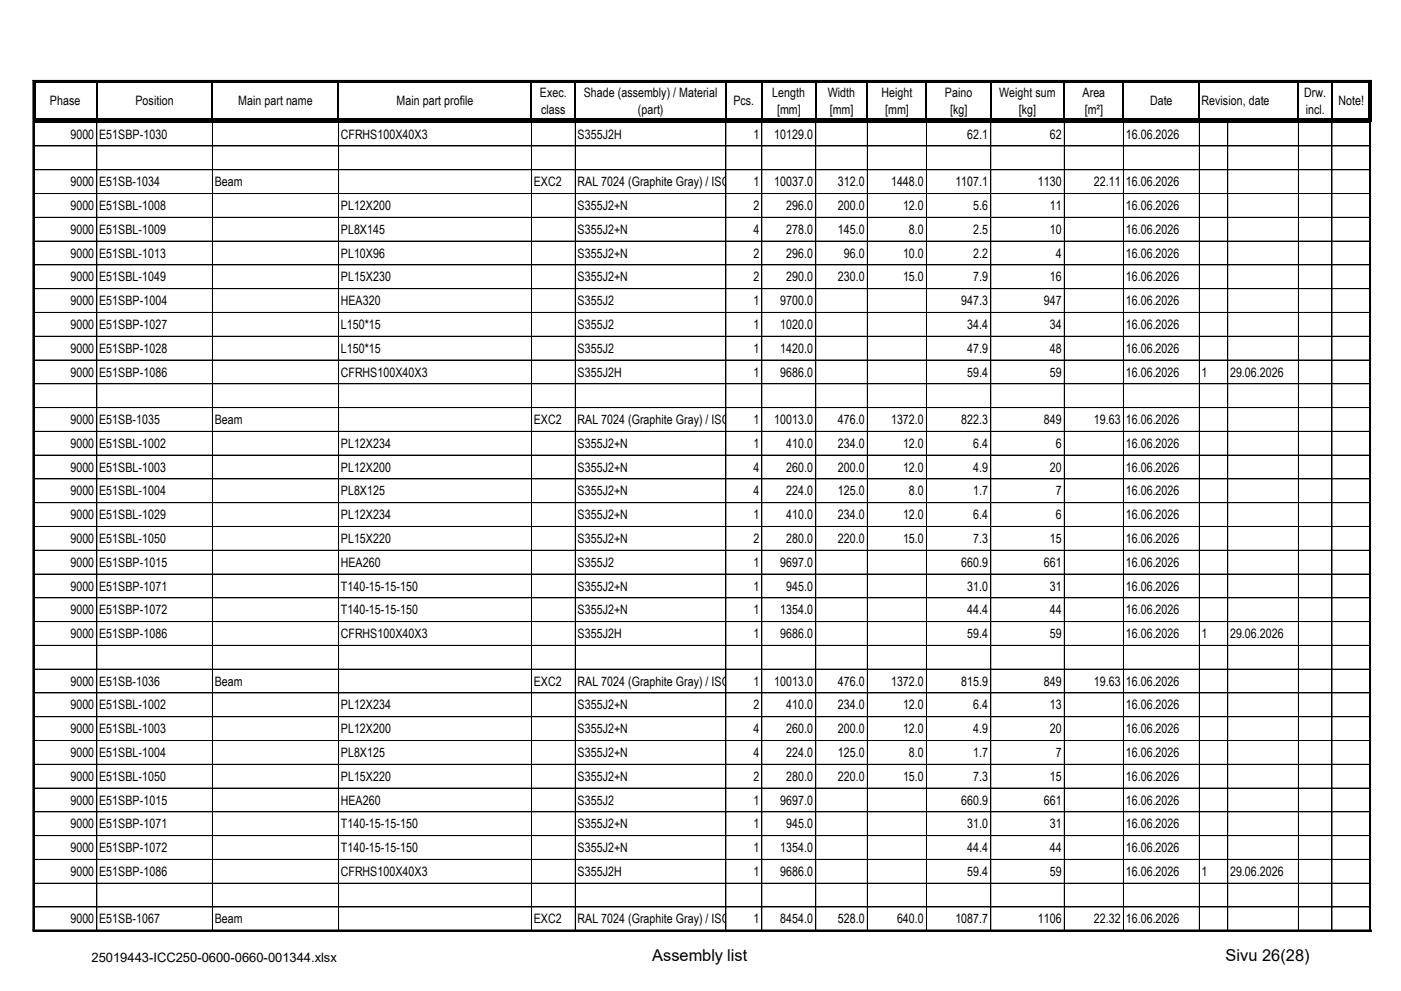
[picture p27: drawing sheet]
<svg xmlns="http://www.w3.org/2000/svg" width="297mm" height="210mm" viewBox="0 0 297 210" stroke-linecap="round" stroke-linejoin="round" font-family="sans-serif">
<defs><g id="words">
<g font-size="3.5">
<text x="138.2" y="203.6">Assembly list</text>
<text x="259.8" y="203.6">Sivu 26(28)</text>
</g>
<g font-size="2.8">
<text x="10.6" y="22.3">Phase</text>
<text x="28.7" y="22.3">Position</text>
<text x="50.5" y="22.3">Main part name</text>
<text x="84" y="22.3">Main part profile</text>
<text x="114.4" y="20.5">Exec.</text>
<text x="123.7" y="20.5">Shade (assembly) / Material</text>
<text x="155.4" y="22.3">Pcs.</text>
<text x="163.7" y="20.5">Length</text>
<text x="175.5" y="20.5">Width</text>
<text x="186.8" y="20.5">Height</text>
<text x="200.3" y="20.5">Paino</text>
<text x="211.8" y="20.5">Weight sum</text>
<text x="229.4" y="20.5">Area</text>
<text x="243.8" y="22.3">Date</text>
<text x="254.7" y="22.2">Revision, date</text>
<text x="276.4" y="20.5">Drw.</text>
<text x="283.7" y="22.3">Note!</text>
<text x="14.9" y="29.4">9000</text>
<text x="21" y="29.4">E51SBP-1030</text>
<text x="72.2" y="29.4">CFRHS100X40X3</text>
<text x="114.7" y="24.1">class</text>
<text x="122.4" y="29.4">S355J2H</text>
<text x="135.2" y="24.1">(part)</text>
<text x="159.7" y="29.4">1</text>
<text x="164.1" y="29.4">10129.0</text>
<text x="164.7" y="24.1">[mm]</text>
<text x="175.9" y="24.1">[mm]</text>
<text x="187.6" y="24.1">[mm]</text>
<text x="201.4" y="24.1">[kg]</text>
<text x="205" y="29.4">62.1</text>
<text x="215.9" y="24.1">[kg]</text>
<text x="222.5" y="29.4">62</text>
<text x="229.9" y="24.1">[m²]</text>
<text x="238.6" y="29.4">16.06.2026</text>
<text x="276.7" y="24.1">incl.</text>
<text x="14.9" y="39.5">9000</text>
<text x="21" y="39.5">E51SB-1034</text>
<text x="45.5" y="39.5">Beam</text>
<text x="113.1" y="39.5">EXC2</text>
<text x="122.4" y="39.5">RAL 7024 (Graphite Gray) / ISO12944-5</text>
<text x="159.7" y="39.5">1</text>
<text x="164.1" y="39.5">10037.0</text>
<text x="177.6" y="39.5">312.0</text>
<text x="188.8" y="39.5">1448.0</text>
<text x="202.5" y="39.5">1107.1</text>
<text x="220" y="39.5">1130</text>
<text x="231.9" y="39.5">22.11</text>
<text x="238.6" y="39.5">16.06.2026</text>
<text x="14.9" y="44.5">9000</text>
<text x="21" y="44.5">E51SBL-1008</text>
<text x="72.2" y="44.5">PL12X200</text>
<text x="122.4" y="44.5">S355J2+N</text>
<text x="159.7" y="44.5">2</text>
<text x="166.6" y="44.5">296.0</text>
<text x="177.6" y="44.5">200.0</text>
<text x="191.4" y="44.5">12.0</text>
<text x="206.3" y="44.5">5.6</text>
<text x="222.5" y="44.5">11</text>
<text x="238.6" y="44.5">16.06.2026</text>
<text x="14.9" y="49.5">9000</text>
<text x="21" y="49.5">E51SBL-1009</text>
<text x="72.2" y="49.5">PL8X145</text>
<text x="122.4" y="49.5">S355J2+N</text>
<text x="159.7" y="49.5">4</text>
<text x="166.6" y="49.5">278.0</text>
<text x="177.6" y="49.5">145.0</text>
<text x="192.7" y="49.5">8.0</text>
<text x="206.3" y="49.5">2.5</text>
<text x="222.5" y="49.5">10</text>
<text x="238.6" y="49.5">16.06.2026</text>
<text x="14.9" y="54.6">9000</text>
<text x="14.9" y="59.6">9000</text>
<text x="21" y="54.6">E51SBL-1013</text>
<text x="21" y="59.6">E51SBL-1049</text>
<text x="72.2" y="54.6">PL10X96</text>
<text x="72.2" y="59.6">PL15X230</text>
<text x="122.4" y="54.6">S355J2+N</text>
<text x="122.4" y="59.6">S355J2+N</text>
<text x="159.7" y="54.6">2</text>
<text x="159.7" y="59.6">2</text>
<text x="166.6" y="54.6">296.0</text>
<text x="166.6" y="59.6">290.0</text>
<text x="177.6" y="59.6">230.0</text>
<text x="178.9" y="54.6">96.0</text>
<text x="191.4" y="54.6">10.0</text>
<text x="191.4" y="59.6">15.0</text>
<text x="206.3" y="54.6">2.2</text>
<text x="206.3" y="59.6">7.9</text>
<text x="222.5" y="59.6">16</text>
<text x="223.8" y="54.6">4</text>
<text x="238.6" y="54.6">16.06.2026</text>
<text x="238.6" y="59.6">16.06.2026</text>
<text x="14.9" y="64.7">9000</text>
<text x="21" y="64.7">E51SBP-1004</text>
<text x="72.2" y="64.7">HEA320</text>
<text x="122.4" y="64.7">S355J2</text>
<text x="159.7" y="64.7">1</text>
<text x="165.4" y="64.7">9700.0</text>
<text x="203.7" y="64.7">947.3</text>
<text x="221.2" y="64.7">947</text>
<text x="238.6" y="64.7">16.06.2026</text>
<text x="14.9" y="69.7">9000</text>
<text x="21" y="69.7">E51SBP-1027</text>
<text x="72.2" y="69.7">L150*15</text>
<text x="122.4" y="69.7">S355J2</text>
<text x="159.7" y="69.7">1</text>
<text x="165.4" y="69.7">1020.0</text>
<text x="205" y="69.7">34.4</text>
<text x="222.5" y="69.7">34</text>
<text x="238.6" y="69.7">16.06.2026</text>
<text x="14.9" y="74.7">9000</text>
<text x="21" y="74.7">E51SBP-1028</text>
<text x="72.2" y="74.7">L150*15</text>
<text x="122.4" y="74.7">S355J2</text>
<text x="159.7" y="74.7">1</text>
<text x="165.4" y="74.7">1420.0</text>
<text x="205" y="74.7">47.9</text>
<text x="222.5" y="74.7">48</text>
<text x="238.6" y="74.7">16.06.2026</text>
<text x="14.9" y="79.8">9000</text>
<text x="21" y="79.8">E51SBP-1086</text>
<text x="72.2" y="79.8">CFRHS100X40X3</text>
<text x="122.4" y="79.8">S355J2H</text>
<text x="159.7" y="79.8">1</text>
<text x="165.4" y="79.8">9686.0</text>
<text x="205" y="79.8">59.4</text>
<text x="222.5" y="79.8">59</text>
<text x="238.6" y="79.8">16.06.2026</text>
<text x="254.7" y="79.8">1</text>
<text x="260.7" y="79.8">29.06.2026</text>
<text x="14.9" y="89.8">9000</text>
<text x="21" y="89.8">E51SB-1035</text>
<text x="45.5" y="89.8">Beam</text>
<text x="113.1" y="89.8">EXC2</text>
<text x="122.4" y="89.8">RAL 7024 (Graphite Gray) / ISO12944-5</text>
<text x="159.7" y="89.8">1</text>
<text x="164.1" y="89.8">10013.0</text>
<text x="177.6" y="89.8">476.0</text>
<text x="188.8" y="89.8">1372.0</text>
<text x="203.7" y="89.8">822.3</text>
<text x="221.2" y="89.8">849</text>
<text x="231.9" y="89.8">19.63</text>
<text x="238.6" y="89.8">16.06.2026</text>
<text x="14.9" y="94.9">9000</text>
<text x="21" y="94.9">E51SBL-1002</text>
<text x="72.2" y="94.9">PL12X234</text>
<text x="122.4" y="94.9">S355J2+N</text>
<text x="159.7" y="94.9">1</text>
<text x="166.6" y="94.9">410.0</text>
<text x="177.6" y="94.9">234.0</text>
<text x="191.4" y="94.9">12.0</text>
<text x="206.3" y="94.9">6.4</text>
<text x="223.8" y="94.9">6</text>
<text x="238.6" y="94.9">16.06.2026</text>
<text x="14.9" y="99.9">9000</text>
<text x="21" y="99.9">E51SBL-1003</text>
<text x="72.2" y="99.9">PL12X200</text>
<text x="122.4" y="99.9">S355J2+N</text>
<text x="159.7" y="99.9">4</text>
<text x="166.6" y="99.9">260.0</text>
<text x="177.6" y="99.9">200.0</text>
<text x="191.4" y="99.9">12.0</text>
<text x="206.3" y="99.9">4.9</text>
<text x="222.5" y="99.9">20</text>
<text x="238.6" y="99.9">16.06.2026</text>
<text x="14.9" y="105">9000</text>
<text x="21" y="105">E51SBL-1004</text>
<text x="72.2" y="105">PL8X125</text>
<text x="122.4" y="105">S355J2+N</text>
<text x="159.7" y="105">4</text>
<text x="166.6" y="105">224.0</text>
<text x="177.6" y="105">125.0</text>
<text x="192.7" y="105">8.0</text>
<text x="206.3" y="105">1.7</text>
<text x="223.8" y="105">7</text>
<text x="238.6" y="105">16.06.2026</text>
<text x="14.9" y="110">9000</text>
<text x="21" y="110">E51SBL-1029</text>
<text x="72.2" y="110">PL12X234</text>
<text x="122.4" y="110">S355J2+N</text>
<text x="159.7" y="110">1</text>
<text x="166.6" y="110">410.0</text>
<text x="177.6" y="110">234.0</text>
<text x="191.4" y="110">12.0</text>
<text x="206.3" y="110">6.4</text>
<text x="223.8" y="110">6</text>
<text x="238.6" y="110">16.06.2026</text>
<text x="14.9" y="115">9000</text>
<text x="21" y="115">E51SBL-1050</text>
<text x="72.2" y="115">PL15X220</text>
<text x="122.4" y="115">S355J2+N</text>
<text x="159.7" y="115">2</text>
<text x="166.6" y="115">280.0</text>
<text x="177.6" y="115">220.0</text>
<text x="191.4" y="115">15.0</text>
<text x="206.3" y="115">7.3</text>
<text x="222.5" y="115">15</text>
<text x="238.6" y="115">16.06.2026</text>
<text x="14.9" y="120.1">9000</text>
<text x="14.9" y="125.1">9000</text>
<text x="21" y="120.1">E51SBP-1015</text>
<text x="21" y="125.1">E51SBP-1071</text>
<text x="72.2" y="120.1">HEA260</text>
<text x="72.2" y="125.1">T140-15-15-150</text>
<text x="122.4" y="120.1">S355J2</text>
<text x="122.4" y="125.1">S355J2+N</text>
<text x="159.7" y="120.1">1</text>
<text x="159.7" y="125.1">1</text>
<text x="165.4" y="120.1">9697.0</text>
<text x="166.6" y="125.1">945.0</text>
<text x="203.7" y="120.1">660.9</text>
<text x="205" y="125.1">31.0</text>
<text x="221.2" y="120.1">661</text>
<text x="222.5" y="125.1">31</text>
<text x="238.6" y="120.1">16.06.2026</text>
<text x="238.6" y="125.1">16.06.2026</text>
<text x="14.9" y="130.2">9000</text>
<text x="21" y="130.2">E51SBP-1072</text>
<text x="72.2" y="130.2">T140-15-15-150</text>
<text x="122.4" y="130.2">S355J2+N</text>
<text x="159.7" y="130.2">1</text>
<text x="165.4" y="130.2">1354.0</text>
<text x="205" y="130.2">44.4</text>
<text x="222.5" y="130.2">44</text>
<text x="238.6" y="130.2">16.06.2026</text>
<text x="14.9" y="135.2">9000</text>
<text x="21" y="135.2">E51SBP-1086</text>
<text x="72.2" y="135.2">CFRHS100X40X3</text>
<text x="122.4" y="135.2">S355J2H</text>
<text x="159.7" y="135.2">1</text>
<text x="165.4" y="135.2">9686.0</text>
<text x="205" y="135.2">59.4</text>
<text x="222.5" y="135.2">59</text>
<text x="238.6" y="135.2">16.06.2026</text>
<text x="254.7" y="135.2">1</text>
<text x="260.7" y="135.2">29.06.2026</text>
<text x="14.9" y="145.3">9000</text>
<text x="21" y="145.3">E51SB-1036</text>
<text x="45.5" y="145.3">Beam</text>
<text x="113.1" y="145.3">EXC2</text>
<text x="122.4" y="145.3">RAL 7024 (Graphite Gray) / ISO12944-5</text>
<text x="159.7" y="145.3">1</text>
<text x="164.1" y="145.3">10013.0</text>
<text x="177.6" y="145.3">476.0</text>
<text x="188.8" y="145.3">1372.0</text>
<text x="203.7" y="145.3">815.9</text>
<text x="221.2" y="145.3">849</text>
<text x="231.9" y="145.3">19.63</text>
<text x="238.6" y="145.3">16.06.2026</text>
<text x="14.9" y="150.3">9000</text>
<text x="14.9" y="155.4">9000</text>
<text x="21" y="150.3">E51SBL-1002</text>
<text x="21" y="155.4">E51SBL-1003</text>
<text x="72.2" y="150.3">PL12X234</text>
<text x="72.2" y="155.4">PL12X200</text>
<text x="122.4" y="150.3">S355J2+N</text>
<text x="122.4" y="155.4">S355J2+N</text>
<text x="159.7" y="150.3">2</text>
<text x="159.7" y="155.4">4</text>
<text x="166.6" y="150.3">410.0</text>
<text x="166.6" y="155.4">260.0</text>
<text x="177.6" y="150.3">234.0</text>
<text x="177.6" y="155.4">200.0</text>
<text x="191.4" y="150.3">12.0</text>
<text x="191.4" y="155.4">12.0</text>
<text x="206.3" y="150.3">6.4</text>
<text x="206.3" y="155.4">4.9</text>
<text x="222.5" y="150.3">13</text>
<text x="222.5" y="155.4">20</text>
<text x="238.6" y="150.3">16.06.2026</text>
<text x="238.6" y="155.4">16.06.2026</text>
<text x="14.9" y="160.4">9000</text>
<text x="21" y="160.4">E51SBL-1004</text>
<text x="72.2" y="160.4">PL8X125</text>
<text x="122.4" y="160.4">S355J2+N</text>
<text x="159.7" y="160.4">4</text>
<text x="166.6" y="160.4">224.0</text>
<text x="177.6" y="160.4">125.0</text>
<text x="192.7" y="160.4">8.0</text>
<text x="206.3" y="160.4">1.7</text>
<text x="223.8" y="160.4">7</text>
<text x="238.6" y="160.4">16.06.2026</text>
<text x="14.9" y="165.4">9000</text>
<text x="21" y="165.4">E51SBL-1050</text>
<text x="72.2" y="165.4">PL15X220</text>
<text x="122.4" y="165.4">S355J2+N</text>
<text x="159.7" y="165.4">2</text>
<text x="166.6" y="165.4">280.0</text>
<text x="177.6" y="165.4">220.0</text>
<text x="191.4" y="165.4">15.0</text>
<text x="206.3" y="165.4">7.3</text>
<text x="222.5" y="165.4">15</text>
<text x="238.6" y="165.4">16.06.2026</text>
<text x="14.9" y="170.5">9000</text>
<text x="21" y="170.5">E51SBP-1015</text>
<text x="72.2" y="170.5">HEA260</text>
<text x="122.4" y="170.5">S355J2</text>
<text x="159.7" y="170.5">1</text>
<text x="165.4" y="170.5">9697.0</text>
<text x="203.7" y="170.5">660.9</text>
<text x="221.2" y="170.5">661</text>
<text x="238.6" y="170.5">16.06.2026</text>
<text x="14.9" y="175.5">9000</text>
<text x="21" y="175.5">E51SBP-1071</text>
<text x="72.2" y="175.5">T140-15-15-150</text>
<text x="122.4" y="175.5">S355J2+N</text>
<text x="159.7" y="175.5">1</text>
<text x="166.6" y="175.5">945.0</text>
<text x="205" y="175.5">31.0</text>
<text x="222.5" y="175.5">31</text>
<text x="238.6" y="175.5">16.06.2026</text>
<text x="14.9" y="180.5">9000</text>
<text x="14.9" y="185.6">9000</text>
<text x="21" y="180.5">E51SBP-1072</text>
<text x="21" y="185.6">E51SBP-1086</text>
<text x="72.2" y="180.5">T140-15-15-150</text>
<text x="72.2" y="185.6">CFRHS100X40X3</text>
<text x="122.4" y="180.5">S355J2+N</text>
<text x="122.4" y="185.6">S355J2H</text>
<text x="159.7" y="180.5">1</text>
<text x="159.7" y="185.6">1</text>
<text x="165.4" y="180.5">1354.0</text>
<text x="165.4" y="185.6">9686.0</text>
<text x="205" y="180.5">44.4</text>
<text x="205" y="185.6">59.4</text>
<text x="222.5" y="180.5">44</text>
<text x="222.5" y="185.6">59</text>
<text x="238.6" y="180.5">16.06.2026</text>
<text x="238.6" y="185.6">16.06.2026</text>
<text x="254.7" y="185.6">1</text>
<text x="260.7" y="185.6">29.06.2026</text>
<text x="14.9" y="195.7">9000</text>
<text x="21" y="195.7">E51SB-1067</text>
<text x="45.5" y="195.7">Beam</text>
<text x="113.1" y="195.7">EXC2</text>
<text x="122.4" y="195.7">RAL 7024 (Graphite Gray) / ISO12944-5</text>
<text x="159.7" y="195.7">1</text>
<text x="165.4" y="195.7">8454.0</text>
<text x="177.6" y="195.7">528.0</text>
<text x="190.1" y="195.7">640.0</text>
<text x="202.5" y="195.7">1087.7</text>
<text x="220" y="195.7">1106</text>
<text x="231.9" y="195.7">22.32</text>
<text x="238.6" y="195.7">16.06.2026</text>
<text x="19.4" y="203.8">25019443-ICC250-0600-0660-001344.xlsx</text>
</g>
</g></defs>
<path d="M7.3 17.3v8.6M7.5 17.4h283.2" fill="none" stroke="#000" stroke-width=".22"/>
<g fill="none" stroke="#000" stroke-width=".34">
<path d="M7 17.2h283.6M7.1 17v180.4M20.5 17.5v7.7M45 17.5v7.7M71.7 17.5v7.7M112.6 17.5v7.7M121.9 17.5v7.7M153.8 17.5v7.7M161.4 17.5v7.7M172.9 17.5v7.7M183.8 17.5v7.7M196.3 17.5v7.7"/>
<path d="M210 17.5v7.7M225.5 17.5v7.7M238.1 17.5v7.7M254.2 17.5v7.7M275.2 17.5v7.7M282.3 17.5v7.7M290.4 17v180.4M7 197.2h283.6"/>
</g>
<g fill="#000">
<path d="M7.5 25.2h283.2v.7h-283.2z" fill-rule="evenodd"/>
<path d="M20.5 25.9v.1z" fill-rule="evenodd"/>
<path d="M45 25.9v.1z" fill-rule="evenodd"/>
<path d="M71.7 25.9l.1 .1z" fill-rule="evenodd"/>
<path d="M112.6 25.9l.1 .1z" fill-rule="evenodd"/>
<path d="M121.9 25.9v.1z" fill-rule="evenodd"/>
<path d="M153.8 25.9l.1 .1z" fill-rule="evenodd"/>
<path d="M161.4 25.9l.1 .1z" fill-rule="evenodd"/>
<path d="M172.9 25.9v.1z" fill-rule="evenodd"/>
<path d="M183.8 25.9v.1z" fill-rule="evenodd"/>
<path d="M196.3 25.9l.1 .1z" fill-rule="evenodd"/>
<path d="M210 25.9v.1z" fill-rule="evenodd"/>
<path d="M225.5 25.9l.1 .1z" fill-rule="evenodd"/>
<path d="M238.1 25.9v.1z" fill-rule="evenodd"/>
<path d="M254.2 25.9v.1z" fill-rule="evenodd"/>
<path d="M260.2 25.9v.1z" fill-rule="evenodd"/>
<path d="M275.2 25.9v.1z" fill-rule="evenodd"/>
<path d="M282.3 25.9v.1z" fill-rule="evenodd"/>
<path d="M290.1 17.5h.6v8.4h-.6z" fill-rule="evenodd"/>
<path d="M290.4 25.9l.1 .1z" fill-rule="evenodd"/>
</g>
<g fill="none" stroke="#000" stroke-width=".21">
<path d="M290.3 17v180.3M290.6 17h-283.6v180.3M7.2 30.9h283.3M7.2 36h283.3M20.5 25.9v171.3M45 25.9v171.3M71.8 25.9v171.3M112.6 25.9v171.3M121.9 25.9v171.3M153.8 25.9v171.3M161.5 25.9v171.3M172.9 25.9v171.3"/>
<path d="M183.8 25.9v171.3M196.4 25.9v171.3M210 25.9v171.3M225.6 25.9v171.3M238.1 25.9v171.3M254.2 25.9v171.3M260.2 25.9v171.3M275.2 25.9v171.3M282.3 25.9v171.3M290.5 25.9v171.3h-283.3M7.2 41h283.3M7.2 46h283.3"/>
<path d="M7.2 56.1h283.3M290.5 51.1h-283.3M7.2 61.2h283.3M7.2 66.2h283.3M7.2 71.2h283.3M290.5 76.3h-283.3M7.2 81.3h283.3M7.2 86.4h283.3M7.2 91.4h283.3M7.2 96.4h283.3M7.2 101.5h283.3M7.2 111.6h283.3"/>
<path d="M7.2 116.6h283.3M290.5 106.5h-283.3M7.2 121.6h283.3M7.2 126.7h283.3M7.2 131.7h283.3M7.2 136.7h283.3M7.2 141.8h283.3M7.2 146.8h283.3M7.2 156.9h283.3M290.5 151.9h-283.3M7.2 161.9h283.3M290.5 167h-283.3"/>
<path d="M290.5 172h-283.3M290.5 177.1h-283.3M7 197h283.6M290.5 182.1h-283.3M290.5 187.1h-283.3M290.5 192.2h-283.3"/>
</g>
<use href="#words"/>
</svg>
